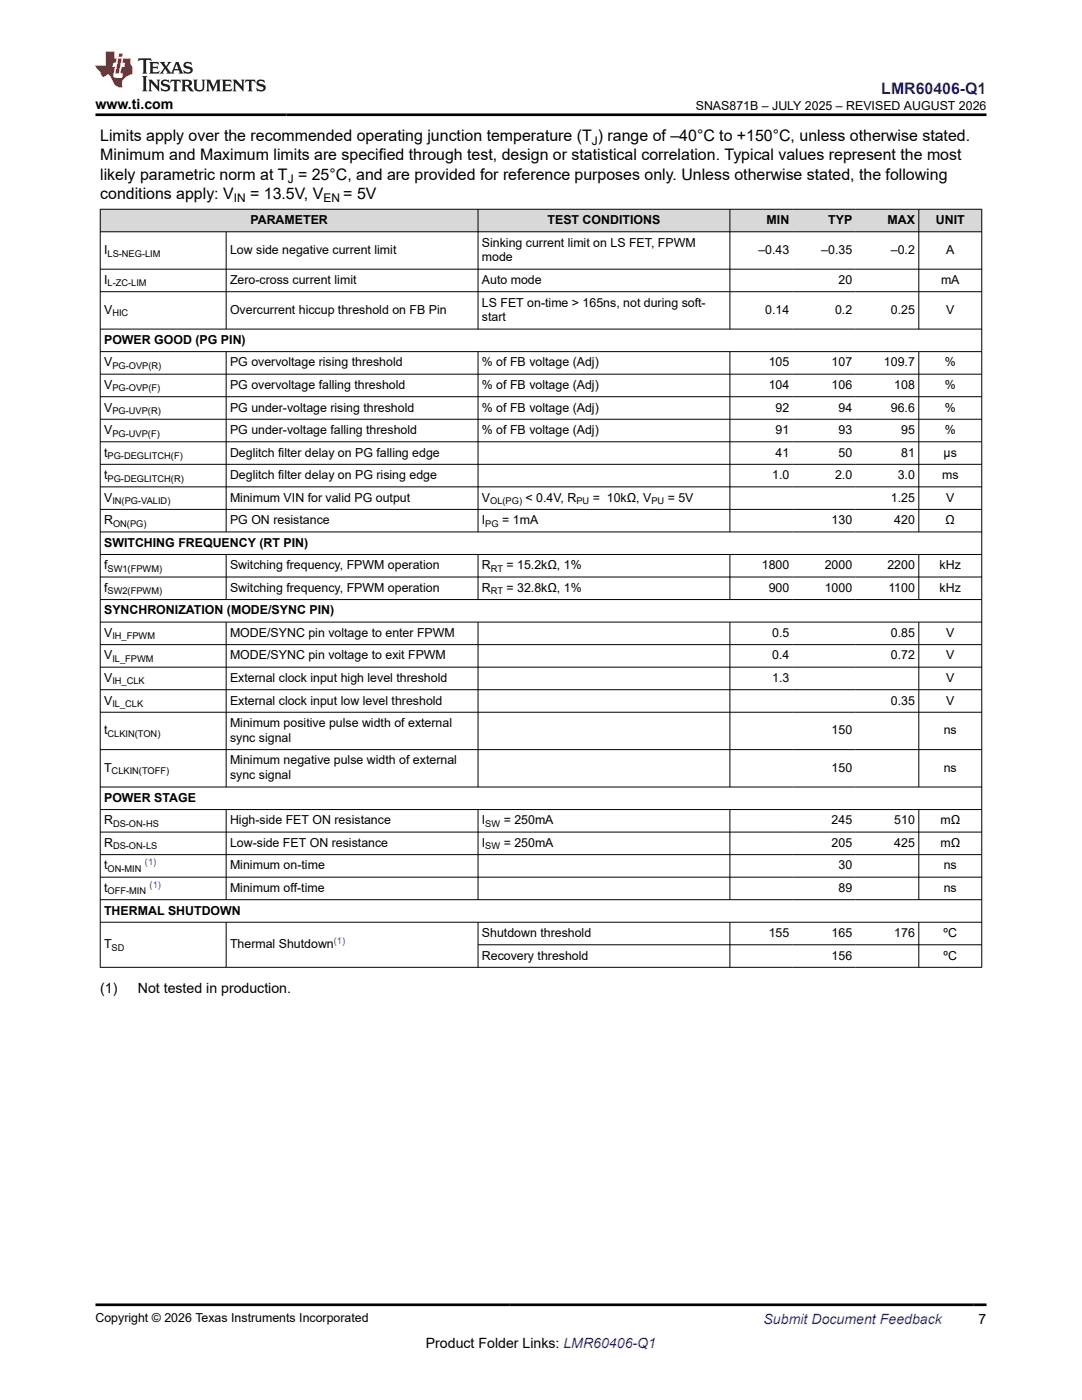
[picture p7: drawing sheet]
<svg xmlns="http://www.w3.org/2000/svg" width="216mm" height="279mm" viewBox="0 0 216 279" stroke-linecap="round" stroke-linejoin="round" font-family="sans-serif">
<defs><g id="words">
<text font-size="3.2" fill="#00f" x="175.9" y="18.7">LMR60406-Q1</text>
<g font-size="3.2">
<text x="20" y="28.2">Limits apply over the recommended operating junction temperature (T ) range of –40°C to +150°C, unless otherwise stated.</text>
<text x="20" y="32">Minimum and Maximum limits are specified through test, design or statistical correlation. Typical values represent the most</text>
<text x="20" y="35.8">likely parametric norm at T = 25°C, and are provided for reference purposes only. Unless otherwise stated, the following</text>
<text x="20" y="39.6">conditions apply: V</text>
<text x="49.9" y="39.6">= 13.5V, V</text>
<text x="68.5" y="39.6">= 5V</text>
</g>
<g font-size="2.8">
<text x="19" y="21.8">www.ti.com</text>
<text x="20" y="198.2">(1)</text>
<text x="27.5" y="198.2">Not tested in production.</text>
<text x="85" y="269">Product Folder Links: LMR60406-Q1</text>
<text x="195.3" y="264.2">7</text>
</g>
<text font-size="2.8" fill="#00f" x="152.4" y="264.2">Submit Document Feedback</text>
<g font-size="2.5">
<text x="138.8" y="21.9">SNAS871B – JULY 2025 – REVISED AUGUST 2026</text>
<text x="50" y="44.7">PARAMETER</text>
<text x="109.3" y="44.7">TEST CONDITIONS</text>
<text x="153" y="44.7">MIN</text>
<text x="165.3" y="44.7">TYP</text>
<text x="177.1" y="44.7">MAX</text>
<text x="186.7" y="44.7">UNIT</text>
<text x="20.8" y="50.7">I</text>
<text x="45.9" y="50.7">Low side negative current limit</text>
<text x="96.2" y="49.2">Sinking current limit on LS FET, FPWM</text>
<text x="96.2" y="52.2">mode</text>
<text x="151.3" y="50.7">–0.43</text>
<text x="163.9" y="50.7">–0.35</text>
<text x="177.8" y="50.7">–0.2</text>
<text x="188.8" y="50.7">A</text>
<text x="20.8" y="56.7">I</text>
<text x="45.9" y="56.7">Zero-cross current limit</text>
<text x="96.2" y="56.7">Auto mode</text>
<text x="167.3" y="56.7">20</text>
<text x="187.8" y="56.7">mA</text>
<text x="20.8" y="62.7">V</text>
<text x="45.9" y="62.7">Overcurrent hiccup threshold on FB Pin</text>
<text x="96.2" y="61.2">LS FET on-time &gt; 165ns, not during soft-</text>
<text x="96.2" y="64.1">start</text>
<text x="152.7" y="62.7">0.14</text>
<text x="166.6" y="62.7">0.2</text>
<text x="177.8" y="62.7">0.25</text>
<text x="188.8" y="62.7">V</text>
<text x="20.8" y="68.6">POWER GOOD (PG PIN)</text>
<text x="20.8" y="73.1">V</text>
<text x="20.8" y="77.6">V</text>
<text x="45.9" y="73.1">PG overvoltage rising threshold</text>
<text x="45.9" y="77.6">PG overvoltage falling threshold</text>
<text x="96.2" y="73.1">% of FB voltage (Adj)</text>
<text x="96.2" y="77.6">% of FB voltage (Adj)</text>
<text x="153.4" y="73.1">105</text>
<text x="153.4" y="77.6">104</text>
<text x="165.9" y="73.1">107</text>
<text x="165.9" y="77.6">106</text>
<text x="176.4" y="73.1">109.7</text>
<text x="178.4" y="77.6">108</text>
<text x="188.5" y="73.1">%</text>
<text x="188.5" y="77.6">%</text>
<text x="20.8" y="82.1">V</text>
<text x="45.9" y="82.1">PG under-voltage rising threshold</text>
<text x="96.2" y="82.1">% of FB voltage (Adj)</text>
<text x="154.8" y="82.1">92</text>
<text x="167.3" y="82.1">94</text>
<text x="177.8" y="82.1">96.6</text>
<text x="188.5" y="82.1">%</text>
<text x="20.8" y="86.6">V</text>
<text x="45.9" y="86.6">PG under-voltage falling threshold</text>
<text x="96.2" y="86.6">% of FB voltage (Adj)</text>
<text x="154.8" y="86.6">91</text>
<text x="167.3" y="86.6">93</text>
<text x="179.8" y="86.6">95</text>
<text x="188.5" y="86.6">%</text>
<text x="20.8" y="91.1">t</text>
<text x="20.8" y="95.6">t</text>
<text x="45.9" y="91.1">Deglitch filter delay on PG falling edge</text>
<text x="45.9" y="95.6">Deglitch filter delay on PG rising edge</text>
<text x="154.1" y="95.6">1.0</text>
<text x="154.8" y="91.1">41</text>
<text x="166.6" y="95.6">2.0</text>
<text x="167.3" y="91.1">50</text>
<text x="179.1" y="95.6">3.0</text>
<text x="179.8" y="91.1">81</text>
<text x="188" y="95.6">ms</text>
<text x="188.3" y="91.1">µs</text>
<text x="20.8" y="100.1">V</text>
<text x="45.9" y="100.1">Minimum VIN for valid PG output</text>
<text x="96.2" y="100.1">V</text>
<text x="104.9" y="100.1">&lt; 0.4V, R</text>
<text x="118.3" y="100.1">= 10kΩ, V</text>
<text x="133.2" y="100.1">= 5V</text>
<text x="177.8" y="100.1">1.25</text>
<text x="188.8" y="100.1">V</text>
<text x="20.8" y="104.6">R</text>
<text x="45.9" y="104.6">PG ON resistance</text>
<text x="96.2" y="104.6">I</text>
<text x="100.2" y="104.6">= 1mA</text>
<text x="165.9" y="104.6">130</text>
<text x="178.4" y="104.6">420</text>
<text x="188.7" y="104.6">Ω</text>
<text x="20.8" y="109.1">SWITCHING FREQUENCY (RT PIN)</text>
<text x="20.8" y="113.6">f</text>
<text x="45.9" y="113.6">Switching frequency, FPWM operation</text>
<text x="96.2" y="113.6">R</text>
<text x="101.1" y="113.6">= 15.2kΩ, 1%</text>
<text x="152" y="113.6">1800</text>
<text x="164.6" y="113.6">2000</text>
<text x="177.1" y="113.6">2200</text>
<text x="187.5" y="113.6">kHz</text>
<text x="20.8" y="118.1">f</text>
<text x="45.9" y="118.1">Switching frequency, FPWM operation</text>
<text x="96.2" y="118.1">R</text>
<text x="101.1" y="118.1">= 32.8kΩ, 1%</text>
<text x="153.4" y="118.1">900</text>
<text x="164.6" y="118.1">1000</text>
<text x="177.3" y="118.1">1100</text>
<text x="187.5" y="118.1">kHz</text>
<text x="20.8" y="122.6">SYNCHRONIZATION (MODE/SYNC PIN)</text>
<text x="20.8" y="127.1">V</text>
<text x="20.8" y="131.6">V</text>
<text x="45.9" y="127.1">MODE/SYNC pin voltage to enter FPWM</text>
<text x="45.9" y="131.6">MODE/SYNC pin voltage to exit FPWM</text>
<text x="154.1" y="127.1">0.5</text>
<text x="154.1" y="131.6">0.4</text>
<text x="177.8" y="127.1">0.85</text>
<text x="177.8" y="131.6">0.72</text>
<text x="188.8" y="127.1">V</text>
<text x="188.8" y="131.6">V</text>
<text x="20.8" y="136.1">V</text>
<text x="45.9" y="136.1">External clock input high level threshold</text>
<text x="154.1" y="136.1">1.3</text>
<text x="188.8" y="136.1">V</text>
<text x="20.8" y="140.6">V</text>
<text x="45.9" y="140.6">External clock input low level threshold</text>
<text x="177.8" y="140.6">0.35</text>
<text x="188.8" y="140.6">V</text>
<text x="20.8" y="146.6">t</text>
<text x="45.9" y="145.1">Minimum positive pulse width of external</text>
<text x="45.9" y="148.1">sync signal</text>
<text x="165.9" y="146.6">150</text>
<text x="188.3" y="146.6">ns</text>
<text x="20.8" y="154">T</text>
<text x="45.9" y="152.6">Minimum negative pulse width of external</text>
<text x="45.9" y="155.5">sync signal</text>
<text x="165.9" y="154">150</text>
<text x="188.3" y="154">ns</text>
<text x="20.8" y="160">POWER STAGE</text>
<text x="20.8" y="164.5">R</text>
<text x="45.9" y="164.5">High-side FET ON resistance</text>
<text x="96.2" y="164.5">I</text>
<text x="100.5" y="164.5">= 250mA</text>
<text x="165.9" y="164.5">245</text>
<text x="178.4" y="164.5">510</text>
<text x="187.6" y="164.5">mΩ</text>
<text x="20.8" y="169">R</text>
<text x="20.8" y="173.5">t</text>
<text x="45.9" y="169">Low-side FET ON resistance</text>
<text x="45.9" y="173.5">Minimum on-time</text>
<text x="96.2" y="169">I</text>
<text x="100.5" y="169">= 250mA</text>
<text x="165.9" y="169">205</text>
<text x="167.3" y="173.5">30</text>
<text x="178.4" y="169">425</text>
<text x="187.6" y="169">mΩ</text>
<text x="188.3" y="173.5">ns</text>
<text x="20.8" y="178">t</text>
<text x="45.9" y="178">Minimum off-time</text>
<text x="167.3" y="178">89</text>
<text x="188.3" y="178">ns</text>
<text x="20.8" y="182.5">THERMAL SHUTDOWN</text>
<text x="20.8" y="189.3">T</text>
<text x="45.9" y="189.3">Thermal Shutdown</text>
<text x="96.2" y="187">Shutdown threshold</text>
<text x="96.2" y="191.5">Recovery threshold</text>
<text x="153.4" y="187">155</text>
<text x="165.9" y="187">165</text>
<text x="165.9" y="191.5">156</text>
<text x="178.4" y="187">176</text>
<text x="188.3" y="187">ºC</text>
<text x="188.3" y="191.5">ºC</text>
<text x="19" y="263.9">Copyright © 2026 Texas Instruments Incorporated</text>
</g>
<g font-size="2.4">
<text x="118.1" y="28.9">J</text>
<text x="46.7" y="40.3">IN</text>
<text x="57.4" y="36.5">J</text>
<text x="64.5" y="40.3">EN</text>
</g>
<g font-size="1.9">
<text x="21.5" y="51.2">LS-NEG-LIM</text>
<text x="21.5" y="57.2">L-ZC-LIM</text>
<text x="22.4" y="63.2">HIC</text>
<text x="22.4" y="73.6">PG-OVP(R)</text>
<text x="22.4" y="78.1">PG-OVP(F)</text>
<text x="22.4" y="82.6">PG-UVP(R)</text>
<text x="22.4" y="87.1">PG-UVP(F)</text>
<text x="21.5" y="91.6">PG-DEGLITCH(F)</text>
<text x="21.5" y="96.1">PG-DEGLITCH(R)</text>
<text x="22.4" y="100.6">IN(PG-VALID)</text>
<text x="97.8" y="100.6">OL(PG)</text>
<text x="115" y="100.6">PU</text>
<text x="130" y="100.6">PU</text>
<text x="22.6" y="105.1">ON(PG)</text>
<text x="96.8" y="105.1">PG</text>
<text x="21.5" y="114.1">SW1(FPWM)</text>
<text x="21.5" y="118.6">SW2(FPWM)</text>
<text x="97.9" y="114.1">RT</text>
<text x="97.9" y="118.6">RT</text>
<text x="22.4" y="127.6">IH_FPWM</text>
<text x="22.4" y="132.1">IL_FPWM</text>
<text x="22.4" y="136.6">IH_CLK</text>
<text x="22.4" y="141.1">IL_CLK</text>
<text x="21.5" y="147.1">CLKIN(TON)</text>
<text x="22.3" y="154.5">CLKIN(TOFF)</text>
<text x="22.6" y="165">DS-ON-HS</text>
<text x="96.8" y="165">SW</text>
<text x="22.6" y="169.5">DS-ON-LS</text>
<text x="96.8" y="169.5">SW</text>
<text x="21.5" y="174">ON-MIN</text>
<text x="21.5" y="178.5">OFF-MIN</text>
<text x="22.3" y="189.8">SD</text>
</g>
<g font-size="1.9" fill="#00f">
<text x="28.9" y="172.7">(1)</text>
<text x="29.9" y="177.2">(1)</text>
<text x="66.6" y="188.4">(1)</text>
</g>
</g></defs>
<g fill="#d8d8d8">
<path d="M20 41.8h175.9v4.5h-175.9z" fill-rule="evenodd"/>
<path d="M20.1 41.8h75.2v4.4h-75.2z" fill-rule="evenodd"/>
<path d="M95.4 41.8h50.2v4.4h-50.2z" fill-rule="evenodd"/>
<path d="M145.7 41.8h12.5v4.4h-12.5z" fill-rule="evenodd"/>
<path d="M158.2 41.8h12.6v4.4h-12.6z" fill-rule="evenodd"/>
<path d="M170.8 41.8h12.5v4.4h-12.5z" fill-rule="evenodd"/>
<path d="M183.4 41.8h12.4v4.4h-12.4z" fill-rule="evenodd"/>
</g>
<g fill="none" stroke="#000" stroke-width=".2">
<path d="M19.9 41.8h176.1M19.9 46.3h176.1M19.9 53.7h176.1M19.9 58.2h176.1M20 41.7v151.4M45.1 46.3v19.4M95.4 41.7v24M145.6 41.7v24M183.3 41.7v24M195.9 41.7v151.4M19.9 65.7h176.1M19.9 70.2h176.1"/>
<path d="M19.9 74.7h176.1M19.9 79.2h176.1M45.1 70.2v36M95.4 70.2v36M145.6 70.2v36M183.3 70.2v36M19.9 83.7h176.1M19.9 88.2h176.1M19.9 92.7h176.1M19.9 97.2h176.1M19.9 101.7h176.1M19.9 106.2h176.1"/>
<path d="M19.9 110.7h176.1M19.9 115.2h176.1M19.9 119.7h176.1M45.1 110.7v9M95.4 110.7v9M145.6 110.7v9M183.3 110.7v9M19.9 124.2h176.1M19.9 128.6h176.1M19.9 133.1h176.1M19.9 137.6h176.1M45.1 124.2v32.9"/>
<path d="M95.4 124.2v32.9M145.6 124.2v32.9M183.3 124.2v32.9M19.9 142.1h176.1M19.9 149.6h176.1M19.9 157.1h176.1M19.9 161.6h176.1M19.9 166.1h176.1M19.9 170.6h176.1M19.9 175.1h176.1M19.9 179.6h176.1M45.1 161.6v18"/>
<path d="M95.4 161.6v18M145.6 161.6v18M183.3 161.6v18M19.9 184.1h176.1M19.9 193h176.1M45.1 184.1v9M95.4 184.1v9M95.4 188.6h100.6M145.6 184.1v9M183.3 184.1v9"/>
</g>
<path d="M27.7 11.6l-.2 .6 .5-.2h.6v.1v2.2l-.2 .4h1l-.2-.4v-2.2v-.1h.5l.5 .2-.1-.6zM29.8 12.4l.2 .3v1.6l-.2 .4h1.9l.1-.6a1.08 1.08 0 0 1-1.3 .2v-.7h.6l.4 .2v-.7l-.4 .2h-.6v-.5l.2-.2a1 1 0 0 1 1 .3l-.1-.5zM31.8 12.4l1 1.1-1 1.2h.9l-.2-.2 .4-.8 .5 .8-.2 .2h1.6l-.2-.2 .1-.5h1l.1 .5-.1 .2h.9l-.2-.4-.8-1.9h-.5l-1 2.1-.8-1.1 .9-1h-.8l.2 .2-.5 .6-.3-.6 .1-.2zM35.2 12.8l.4 1h-.8zM36.8 12.5a.65 .65 0 0 0-.2 .7 .65 .65 0 0 0 .6 .5l.7 .1 .1 .3a.79 .79 0 0 1-.7 .4 .79 .79 0 0 1-.7-.5l.1 .7 .2-.1a.93 .93 0 0 0 1.1 0 .93 .93 0 0 0 .4-.9 1.46 1.46 0 0 0-1.2-.6l-.1-.3a1.09 1.09 0 0 1 1.2 .2l-.2-.6-.1 .1-.6-.2zM28.4 15.2l.2 .4v2.2l-.2 .4h1l-.2-.4v-2.2l.2-.4zM29.6 15.9l.2 .4v1.5l-.2 .4h.8l-.3-.4v-1.3l1.7 1.8v-2l.2-.4h-.8l.2 .2 .1 1.1-1.2-1.3zM32.3 16a.65 .65 0 0 0-.2 .8 .65 .65 0 0 0 .7 .4l.6 .2 .1 .2a.79 .79 0 0 1-.7 .4 .79 .79 0 0 1-.7-.5l.1 .7 .2-.1a.93 .93 0 0 0 1.1 .1 .93 .93 0 0 0 .4-1 1.46 1.46 0 0 0-1.2-.5l-.1-.4a1.09 1.09 0 0 1 1.2 .2l-.2-.6-.1 .1-.6-.1zM34.1 15.9l-.1 .6a.63 .63 0 0 1 .7-.3l.1 1.6-.3 .4h1l-.2-.4v-1.6a.66 .66 0 0 1 .8 .3l-.1-.6zM36.2 15.9l.2 .4v1.5l-.2 .4h.9l-.2-.2v-.7h.5l.1 .2a.79 .79 0 0 0 1.2 .6l-1-.9a.61 .61 0 0 0 .6-.6 .61 .61 0 0 0-.5-.7zM36.9 16.2h.2a.47 .47 0 0 1 .5 .1 .47 .47 0 0 1 .1 .5l-.2 .1-.6 .1zM38.5 15.9l.2 .2a2.27 2.27 0 0 0 .4 2 1.04 1.04 0 0 0 1.7-.7v-1.3l.2-.2h-.8l.2 .4v1.1a.6 .6 0 0 1-.6 .6 .6 .6 0 0 1-.6-.6v-1.1l.3-.4zM41.1 15.9l.2 .4v1.5l-.2 .4h.7l-.2-.4v-1.4l.9 1.9 .8-1.9v1.4l-.2 .4h1l-.3-.4v-1.5l.3-.4h-.8l-.7 1.5-.7-1.5zM44.3 15.9l.2 .4v1.5l-.2 .4h1.9l.1-.6a1.09 1.09 0 0 1-1.3 .2v-.7h.6l.4 .2v-.6l-.4 .2h-.6v-.6l.2-.1a1.01 1.01 0 0 1 1 .3l-.1-.6zM46.4 15.9l.3 .4v1.5l-.3 .4h.8l-.2-.4v-1.3l1.6 1.8v-2l.2-.4h-.7l.2 .2v1.1l-1.2-1.3zM49 15.9l-.1 .6a.63 .63 0 0 1 .8-.3v1.6l-.3 .4h1l-.2-.4v-1.6a.66 .66 0 0 1 .8 .3l-.1-.6zM51.4 16a.65 .65 0 0 0-.2 .8 .65 .65 0 0 0 .6 .4l.6 .2 .2 .2a.79 .79 0 0 1-.8 .4 .79 .79 0 0 1-.6-.5l.1 .7 .2-.1a.93 .93 0 0 0 1 .1 .93 .93 0 0 0 .5-1 1.46 1.46 0 0 0-1.3-.5l-.1-.4a1.09 1.09 0 0 1 1.3 .2l-.2-.6-.2 .1-.5-.1z" fill="#231f20"/>
<path d="M21.1 10.3v2.7h-2.1l.1 .4 .9 1a.95 .95 0 0 0 .9 .9 .59 .59 0 0 1 .6-.4 .59 .59 0 0 1 .5 .3l.4 .8a1.59 1.59 0 0 0 2.1 1.4 1.61 1.61 0 0 1 1-2.3l1-.3-.1-1.5a1.59 1.59 0 0 1-.4-1.7h-1.4l-.2 .9h.5l-.1 .9h-.5l-.2 .9v.3l.4 .1-.2 .9h-.6a.73 .73 0 0 1-1.1-.7l.3-1.5h-.5l.2-.9h.5l.2-.9h-.5v-1.3zM23.6 11.6l-.6 3.1h.7l.6-3.1zM23.8 10.7l-.1 .6h.7l.1-.6z" fill="#ed1c24"/>
<path d="M19 22.9h177.8M19 260.4h177.8" fill="none" stroke="#000" stroke-width=".53"/>
<use href="#words"/>
</svg>
